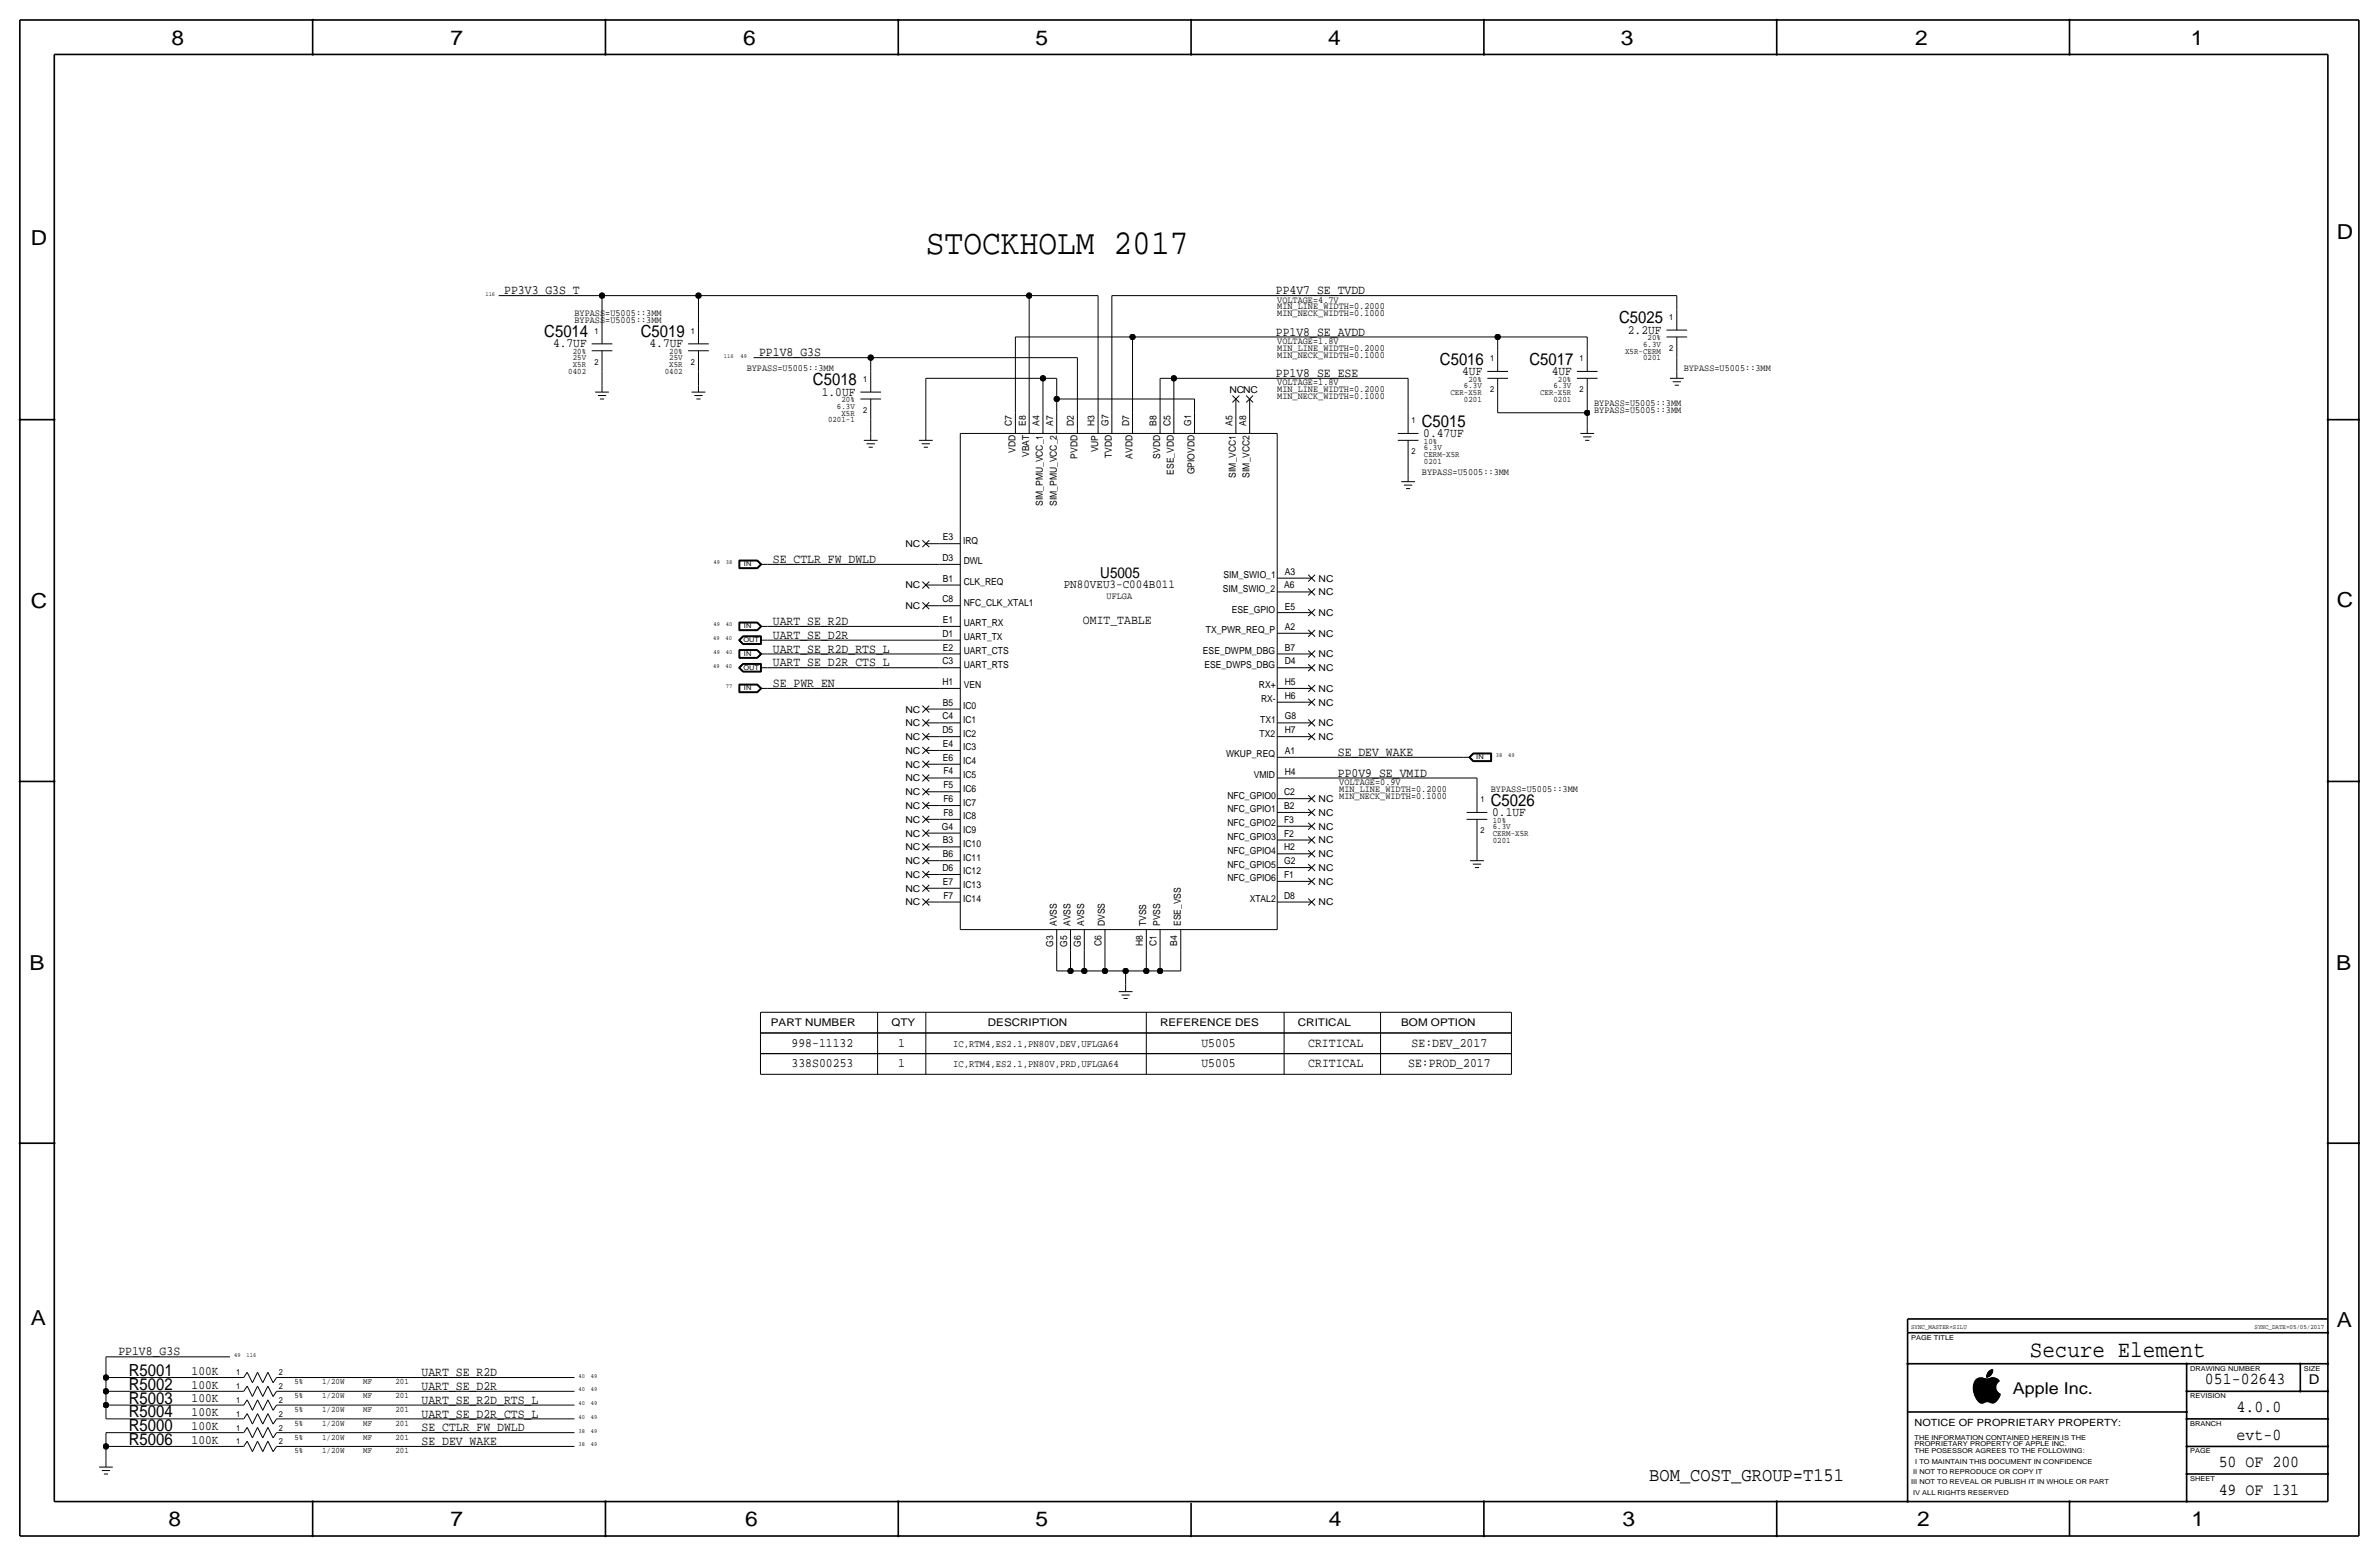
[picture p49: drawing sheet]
<svg xmlns="http://www.w3.org/2000/svg" width="877mm" height="574mm" viewBox="0 0 877 574" stroke-linecap="round" stroke-linejoin="round" font-family="sans-serif">
<defs><g id="words">
<text font-size="12.9" x="341.3" y="93.7">STOCKHOLM 2017</text>
<text font-size="8.6" x="748.4" y="500.1">Secure Element</text>
<g font-size="7.6">
<text x="63.2" y="16.5">8</text>
<text x="166.1" y="16.5">7</text>
<text x="274" y="16.5">6</text>
<text x="381.7" y="16.5">5</text>
<text x="489.7" y="16.5">4</text>
<text x="597.6" y="16.5">3</text>
<text x="706.1" y="16.5">2</text>
<text x="807.7" y="16.5">1</text>
<text x="861.5" y="88.1">D</text>
<text x="11.4" y="90.4">D</text>
<text x="11.4" y="224.3">C</text>
<text x="861.5" y="223.8">C</text>
<text x="10.8" y="357.6">B</text>
<text x="861.3" y="357.4">B</text>
<text x="11.3" y="488.4">A</text>
<text x="861.5" y="489.2">A</text>
<text x="62.2" y="562.6">8</text>
<text x="166" y="562.6">7</text>
<text x="274.8" y="562.6">6</text>
<text x="381.7" y="562.6">5</text>
<text x="489.9" y="562.6">4</text>
<text x="598.1" y="562.6">3</text>
<text x="706.8" y="562.6">2</text>
<text x="807.9" y="562.6">1</text>
</g>
<text font-size="7.1" x="608" y="545.8">BOM_COST_GROUP=T151</text>
<g font-size="6.2">
<text x="596.9" y="119.1">C5025</text>
<text x="200.7" y="124.2">C5014</text>
<text x="236.2" y="124.2">C5019</text>
<text x="530.9" y="134.4">C5016</text>
<text x="563.9" y="134.4">C5017</text>
<text x="299.7" y="142">C5018</text>
<text x="524.2" y="157.2">C5015</text>
<text x="549.6" y="296.9">C5026</text>
<text x="47.5" y="507.2">R5001</text>
<text x="47.5" y="512.3">R5002</text>
<text x="812.9" y="510.3">051-02643</text>
<text x="47.5" y="517.4">R5003</text>
<text x="824.6" y="520.4">4.0.0</text>
<text x="47.5" y="527.6">R5000</text>
<text x="47.5" y="522.5">R5004</text>
<text x="47.5" y="532.6">R5006</text>
<text x="824.6" y="530.6">evt-0</text>
<text x="818" y="540.8">50 OF 200</text>
<text x="818" y="550.9">49 OF 131</text>
</g>
<text font-size="6" x="742.1" y="513.9">Apple Inc.</text>
<text font-size="5.6" x="405.6" y="213.1">U5005</text>
<text font-size="5" x="851.2" y="510.3">D</text>
<g font-size="4.7">
<text x="185.9" y="108.5">PP3V3_G3S_T</text>
<text x="470.4" y="108.5">PP4V7_SE_TVDD</text>
<text x="470.4" y="123.7">PP1V8_SE_AVDD</text>
<text x="600.1" y="122.9">2.2UF</text>
<text x="203.9" y="128">4.7UF</text>
<text x="239.4" y="128">4.7UF</text>
<text x="279.9" y="131.3">PP1V8_G3S</text>
<text x="470.4" y="138.9">PP1V8_SE_ESE</text>
<text x="539.1" y="138.2">4UF</text>
<text x="572.1" y="138.2">4UF</text>
<text x="302.9" y="145.8">1.0UF</text>
<text x="524.7" y="161">0.47UF</text>
<text x="284.9" y="207.5">SE_CTLR_FW_DWLD</text>
<text x="284.9" y="230.4">UART_SE_R2D</text>
<text x="399.2" y="229.9">OMIT_TABLE</text>
<text x="284.9" y="235.5">UART_SE_D2R</text>
<text x="284.9" y="240.5">UART_SE_R2D_RTS_L</text>
<text x="284.9" y="245.6">UART_SE_D2R_CTS_L</text>
<text x="284.9" y="253.2">SE_PWR_EN</text>
<text x="493.2" y="278.6">SE_DEV_WAKE</text>
<text x="493.2" y="286.3">PP0V9_SE_VMID</text>
<text x="550.1" y="300.7">0.1UF</text>
<text x="291.8" y="385.8">998-11132</text>
<text x="331.2" y="385.8">1</text>
<text x="442.9" y="385.8">U5005</text>
<text x="482.3" y="385.8">CRITICAL</text>
<text x="520.4" y="385.8">SE:DEV_2017</text>
<text x="291.8" y="393.4">338S00253</text>
<text x="331.2" y="393.4">1</text>
<text x="442.9" y="393.4">U5005</text>
<text x="482.3" y="393.4">CRITICAL</text>
<text x="519.2" y="393.4">SE:PROD_2017</text>
<text x="43.6" y="499.6">PP1V8_G3S</text>
<text x="70.7" y="506.7">100K</text>
<text x="155.4" y="507.2">UART_SE_R2D</text>
<text x="70.7" y="511.8">100K</text>
<text x="155.4" y="512.3">UART_SE_D2R</text>
<text x="70.7" y="522">100K</text>
<text x="70.7" y="516.9">100K</text>
<text x="155.4" y="517.4">UART_SE_R2D_RTS_L</text>
<text x="70.7" y="527.1">100K</text>
<text x="155.4" y="527.6">SE_CTLR_FW_DWLD</text>
<text x="155.4" y="522.5">UART_SE_D2R_CTS_L</text>
<text x="70.7" y="532.1">100K</text>
<text x="155.4" y="532.6">SE_DEV_WAKE</text>
</g>
<text font-size="4.5" x="392.2" y="216.9">PN80VEU3-C004B011</text>
<g font-size="3.9">
<text x="284.2" y="378.2">PART NUMBER</text>
<text x="328.6" y="378.2">QTY</text>
<text x="364.2" y="378.2">DESCRIPTION</text>
<text x="427.7" y="378.2">REFERENCE DES</text>
<text x="478.5" y="378.2">CRITICAL</text>
<text x="516.6" y="378.2">BOM OPTION</text>
</g>
<g font-size="3.7">
<text x="351.4" y="385.8">IC,RTM4,ES2.1,PN80V,DEV,UFLGA64</text>
<text x="351.4" y="393.4">IC,RTM4,ES2.1,PN80V,PRD,UFLGA64</text>
<text x="705.8" y="525.5">NOTICE OF PROPRIETARY PROPERTY:</text>
</g>
<g font-size="3.5">
<text x="470.9" y="111.5">VOLTAGE=4.7V</text>
<text x="211.8" y="116.6">BYPASS=U5005::3MM</text>
<text x="211.8" y="119.1">BYPASS=U5005::3MM</text>
<text x="470.9" y="114">MIN_LINE_WIDTH=0.2000</text>
<text x="470.9" y="116.6">MIN_NECK_WIDTH=0.1000</text>
<text x="470.9" y="126.7">VOLTAGE=1.8V</text>
<text x="470.9" y="129.3">MIN_LINE_WIDTH=0.2000</text>
<text x="470.9" y="131.8">MIN_NECK_WIDTH=0.1000</text>
<text x="275.3" y="136.9">BYPASS=U5005::3MM</text>
<text x="620.7" y="136.9">BYPASS=U5005::3MM</text>
<text x="470.9" y="142">VOLTAGE=1.8V</text>
<text x="453.2" y="145">NCNC</text>
<text x="470.9" y="144.5">MIN_LINE_WIDTH=0.2000</text>
<text x="470.9" y="147.1">MIN_NECK_WIDTH=0.1000</text>
<text x="587.7" y="149.6">BYPASS=U5005::3MM</text>
<text x="587.7" y="152.1">BYPASS=U5005::3MM</text>
<text x="373.1" y="157" transform="rotate(-90 373.1 157)">C7</text>
<text x="378.2" y="157" transform="rotate(-90 378.2 157)">E8</text>
<text x="383.2" y="157" transform="rotate(-90 383.2 157)">A4</text>
<text x="388.3" y="157" transform="rotate(-90 388.3 157)">A7</text>
<text x="395.9" y="157" transform="rotate(-90 395.9 157)">D2</text>
<text x="403.6" y="157" transform="rotate(-90 403.6 157)">H3</text>
<text x="408.6" y="157" transform="rotate(-90 408.6 157)">G7</text>
<text x="416.3" y="157" transform="rotate(-90 416.3 157)">D7</text>
<text x="426.4" y="157" transform="rotate(-90 426.4 157)">B8</text>
<text x="431.5" y="157" transform="rotate(-90 431.5 157)">C5</text>
<text x="439.1" y="157" transform="rotate(-90 439.1 157)">G1</text>
<text x="454.4" y="157" transform="rotate(-90 454.4 157)">A5</text>
<text x="459.4" y="157" transform="rotate(-90 459.4 157)">A8</text>
<text x="374.3" y="166.9" transform="rotate(-90 374.3 166.9)">VDD</text>
<text x="404.8" y="166.8" transform="rotate(-90 404.8 166.8)">VUP</text>
<text x="379.4" y="168.5" transform="rotate(-90 379.4 168.5)">VBAT</text>
<text x="397.2" y="169" transform="rotate(-90 397.2 169)">PVDD</text>
<text x="409.9" y="168.9" transform="rotate(-90 409.9 168.9)">TVDD</text>
<text x="417.5" y="169" transform="rotate(-90 417.5 169)">AVDD</text>
<text x="427.7" y="169" transform="rotate(-90 427.7 169)">SVDD</text>
<text x="432.8" y="175" transform="rotate(-90 432.8 175)">ESE_VDD</text>
<text x="440.4" y="174.8" transform="rotate(-90 440.4 174.8)">GPIOVDD</text>
<text x="455.6" y="176" transform="rotate(-90 455.6 176)">SIM_VCC1</text>
<text x="460.7" y="176" transform="rotate(-90 460.7 176)">SIM_VCC2</text>
<text x="524.2" y="175">BYPASS=U5005::3MM</text>
<text x="384.5" y="186.5" transform="rotate(-90 384.5 186.5)">SIM_PMU_VCC_1</text>
<text x="389.6" y="186.5" transform="rotate(-90 389.6 186.5)">SIM_PMU_VCC_2</text>
<text x="333.8" y="201.7">NC</text>
<text x="347.6" y="199.1">E3</text>
<text x="355" y="200.4">IRQ</text>
<text x="347.5" y="206.8">D3</text>
<text x="355.3" y="208">DWL</text>
<text x="347.6" y="214.4">B1</text>
<text x="355.3" y="215.6">CLK_REQ</text>
<text x="451.1" y="213.1">SIM_SWIO_1</text>
<text x="473.7" y="211.8">A3</text>
<text x="486.1" y="214.4">NC</text>
<text x="333.8" y="216.9">NC</text>
<text x="347.5" y="222">C8</text>
<text x="408" y="220.7">UFLGA</text>
<text x="450.8" y="218.2">SIM_SWIO_2</text>
<text x="473.4" y="216.9">A6</text>
<text x="486.1" y="219.5">NC</text>
<text x="333.8" y="224.5">NC</text>
<text x="355.3" y="223.3">NFC_CLK_XTAL1</text>
<text x="454.2" y="225.8">ESE_GPIO</text>
<text x="473.7" y="224.8">E5</text>
<text x="486.1" y="227.1">NC</text>
<text x="347.6" y="229.6">E1</text>
<text x="355.3" y="230.9">UART_RX</text>
<text x="444.5" y="233.4">TX_PWR_REQ_P</text>
<text x="473.7" y="232.2">A2</text>
<text x="347.5" y="234.7">D1</text>
<text x="347.6" y="239.8">E2</text>
<text x="355.3" y="236">UART_TX</text>
<text x="473.7" y="239.8">B7</text>
<text x="486.1" y="234.7">NC</text>
<text x="347.5" y="244.9">C3</text>
<text x="355.3" y="241">UART_CTS</text>
<text x="443.5" y="241">ESE_DWPM_DBG</text>
<text x="473.7" y="244.9">D4</text>
<text x="486.1" y="242.3">NC</text>
<text x="355.3" y="246.1">UART_RTS</text>
<text x="444" y="246.1">ESE_DWPS_DBG</text>
<text x="486.1" y="247.4">NC</text>
<text x="347.5" y="252.5">H1</text>
<text x="355.3" y="253.7">VEN</text>
<text x="464.1" y="253.7">RX+</text>
<text x="473.7" y="252.5">H5</text>
<text x="473.7" y="257.6">H6</text>
<text x="486.1" y="255">NC</text>
<text x="333.8" y="262.6">NC</text>
<text x="347.6" y="260.1">B5</text>
<text x="355" y="261.4">IC0</text>
<text x="464.9" y="258.8">RX-</text>
<text x="486.1" y="260.1">NC</text>
<text x="333.8" y="267.7">NC</text>
<text x="347.5" y="265.1">C4</text>
<text x="355" y="266.4">IC1</text>
<text x="464.6" y="266.4">TX1</text>
<text x="473.7" y="265.2">G8</text>
<text x="486.1" y="267.7">NC</text>
<text x="333.8" y="272.8">NC</text>
<text x="347.5" y="270.2">D5</text>
<text x="347.6" y="275.3">E4</text>
<text x="355" y="271.5">IC2</text>
<text x="464.3" y="271.5">TX2</text>
<text x="473.7" y="270.3">H7</text>
<text x="486.1" y="272.8">NC</text>
<text x="333.8" y="277.9">NC</text>
<text x="347.6" y="280.4">E6</text>
<text x="355" y="281.7">IC4</text>
<text x="355" y="276.6">IC3</text>
<text x="452.1" y="279.1">WKUP_REQ</text>
<text x="473.7" y="277.9">A1</text>
<text x="333.8" y="283">NC</text>
<text x="347.8" y="285.5">F4</text>
<text x="355" y="286.8">IC5</text>
<text x="462.2" y="286.8">VMID</text>
<text x="473.7" y="285.5">H4</text>
<text x="333.8" y="293.1">NC</text>
<text x="333.8" y="288">NC</text>
<text x="347.8" y="290.6">F5</text>
<text x="355" y="291.8">IC6</text>
<text x="473.4" y="293.1">C2</text>
<text x="493.7" y="291.8">MIN_LINE_WIDTH=0.2000</text>
<text x="493.7" y="289.3">VOLTAGE=0.9V</text>
<text x="549.6" y="291.8">BYPASS=U5005::3MM</text>
<text x="333.8" y="298.2">NC</text>
<text x="347.8" y="295.6">F6</text>
<text x="355" y="296.9">IC7</text>
<text x="452.5" y="299.5">NFC_GPIO1</text>
<text x="452.5" y="294.4">NFC_GPIO0</text>
<text x="473.4" y="298.2">B2</text>
<text x="486.1" y="295.7">NC</text>
<text x="493.7" y="294.4">MIN_NECK_WIDTH=0.1000</text>
<text x="333.8" y="303.3">NC</text>
<text x="347.3" y="305.8">G4</text>
<text x="347.8" y="300.7">F8</text>
<text x="355" y="302">IC8</text>
<text x="452.5" y="304.5">NFC_GPIO2</text>
<text x="473.4" y="303.3">F3</text>
<text x="486.1" y="305.8">NC</text>
<text x="486.1" y="300.7">NC</text>
<text x="333.8" y="308.4">NC</text>
<text x="347.6" y="310.9">B3</text>
<text x="355" y="307.1">IC9</text>
<text x="452.5" y="309.6">NFC_GPIO3</text>
<text x="473.4" y="308.4">F2</text>
<text x="486.1" y="310.9">NC</text>
<text x="333.8" y="313.4">NC</text>
<text x="347.6" y="316">B6</text>
<text x="355" y="312.2">IC10</text>
<text x="355" y="317.2">IC11</text>
<text x="452.5" y="314.7">NFC_GPIO4</text>
<text x="473.4" y="313.4">H2</text>
<text x="486.1" y="316">NC</text>
<text x="333.8" y="323.6">NC</text>
<text x="333.8" y="318.5">NC</text>
<text x="347.5" y="321">D6</text>
<text x="355" y="322.3">IC12</text>
<text x="452.5" y="319.8">NFC_GPIO5</text>
<text x="473.4" y="323.6">F1</text>
<text x="473.4" y="318.5">G2</text>
<text x="486.1" y="321.1">NC</text>
<text x="333.8" y="328.7">NC</text>
<text x="347.6" y="326.1">E7</text>
<text x="355" y="327.4">IC13</text>
<text x="452.5" y="324.9">NFC_GPIO6</text>
<text x="486.1" y="326.1">NC</text>
<text x="333.8" y="333.8">NC</text>
<text x="347.8" y="331.2">F7</text>
<text x="355" y="332.5">IC14</text>
<text x="460.7" y="332.5">XTAL2</text>
<text x="473.4" y="331.2">D8</text>
<text x="486.1" y="333.8">NC</text>
<text x="389.6" y="341.4" transform="rotate(-90 389.6 341.4)">AVSS</text>
<text x="394.7" y="341.4" transform="rotate(-90 394.7 341.4)">AVSS</text>
<text x="399.7" y="341.4" transform="rotate(-90 399.7 341.4)">AVSS</text>
<text x="407.4" y="341.4" transform="rotate(-90 407.4 341.4)">DVSS</text>
<text x="422.6" y="341.4" transform="rotate(-90 422.6 341.4)">TVSS</text>
<text x="427.7" y="341.4" transform="rotate(-90 427.7 341.4)">PVSS</text>
<text x="435.3" y="341.4" transform="rotate(-90 435.3 341.4)">ESE_VSS</text>
<text x="388.3" y="348.9" transform="rotate(-90 388.3 348.9)">G3</text>
<text x="393.4" y="348.9" transform="rotate(-90 393.4 348.9)">G5</text>
<text x="398.5" y="348.9" transform="rotate(-90 398.5 348.9)">G6</text>
<text x="406.1" y="348.7" transform="rotate(-90 406.1 348.7)">C6</text>
<text x="421.3" y="348.7" transform="rotate(-90 421.3 348.7)">H8</text>
<text x="426.4" y="348.7" transform="rotate(-90 426.4 348.7)">C1</text>
<text x="434" y="348.5" transform="rotate(-90 434 348.5)">B4</text>
</g>
<g font-size="3.1">
<text x="615.4" y="117.9">1</text>
<text x="219.1" y="122.9">1</text>
<text x="254.7" y="122.9">1</text>
<text x="607.4" y="125.5">20%</text>
<text x="211.2" y="130.6">20%</text>
<text x="246.7" y="130.6">20%</text>
<text x="599.1" y="130.3">X5R-CERM</text>
<text x="605.7" y="127.8">6.3V</text>
<text x="615.4" y="129.3">2</text>
<text x="209.5" y="137.9">0402</text>
<text x="211.2" y="135.4">X5R</text>
<text x="211.2" y="132.8">25V</text>
<text x="219.1" y="134.4">2</text>
<text x="245.1" y="137.9">0402</text>
<text x="246.7" y="135.4">X5R</text>
<text x="246.7" y="132.8">25V</text>
<text x="254.7" y="134.4">2</text>
<text x="549.3" y="133.1">1</text>
<text x="582.4" y="133.1">1</text>
<text x="605.7" y="132.8">0201</text>
<text x="318.2" y="140.7">1</text>
<text x="539.7" y="143">6.3V</text>
<text x="541.4" y="140.7">20%</text>
<text x="572.7" y="143">6.3V</text>
<text x="574.4" y="140.7">20%</text>
<text x="310.2" y="148.3">20%</text>
<text x="534.8" y="145.5">CER-X5R</text>
<text x="539.7" y="148.1">0201</text>
<text x="549.3" y="144.5">2</text>
<text x="567.8" y="145.5">CER-X5R</text>
<text x="572.7" y="148.1">0201</text>
<text x="582.4" y="144.5">2</text>
<text x="305.3" y="155.7">0201-1</text>
<text x="308.6" y="150.6">6.3V</text>
<text x="310.2" y="153.2">X5R</text>
<text x="318.2" y="152.1">2</text>
<text x="520.4" y="156">1</text>
<text x="520.4" y="167.4">2</text>
<text x="525" y="165.9">6.3V</text>
<text x="525" y="163.6">10%</text>
<text x="525" y="168.4">CERM-X5R</text>
<text x="525" y="170.9">0201</text>
<text x="545.8" y="295.7">1</text>
<text x="550.4" y="303.3">10%</text>
<text x="550.4" y="305.6">6.3V</text>
<text x="545.8" y="307.1">2</text>
<text x="550.4" y="310.6">0201</text>
<text x="550.4" y="308.1">CERM-X5R</text>
<text x="87.1" y="507">1</text>
<text x="102.8" y="507">2</text>
<text x="87.1" y="512.1">1</text>
<text x="102.8" y="512.1">2</text>
<text x="108.5" y="515.4">5%</text>
<text x="108.5" y="510.3">5%</text>
<text x="118.8" y="515.4">1/20W</text>
<text x="118.8" y="510.3">1/20W</text>
<text x="133.9" y="515.4">MF</text>
<text x="133.9" y="510.3">MF</text>
<text x="145.8" y="515.4">201</text>
<text x="145.8" y="510.3">201</text>
<text x="87.1" y="517.1">1</text>
<text x="102.8" y="517.1">2</text>
<text x="108.5" y="520.4">5%</text>
<text x="118.8" y="520.4">1/20W</text>
<text x="133.9" y="520.4">MF</text>
<text x="145.8" y="520.4">201</text>
<text x="87.1" y="527.3">1</text>
<text x="87.1" y="522.2">1</text>
<text x="102.8" y="527.3">2</text>
<text x="102.8" y="522.2">2</text>
<text x="108.5" y="525.5">5%</text>
<text x="118.8" y="525.5">1/20W</text>
<text x="133.9" y="525.5">MF</text>
<text x="145.8" y="525.5">201</text>
<text x="87.1" y="532.4">1</text>
<text x="102.8" y="532.4">2</text>
<text x="108.5" y="530.6">5%</text>
<text x="118.8" y="530.6">1/20W</text>
<text x="133.9" y="530.6">MF</text>
<text x="145.8" y="530.6">201</text>
<text x="108.5" y="535.7">5%</text>
<text x="118.8" y="535.7">1/20W</text>
<text x="133.9" y="535.7">MF</text>
<text x="145.8" y="535.7">201</text>
</g>
<g font-size="2.5">
<text x="274.3" y="208.8">IN</text>
<text x="274.3" y="231.6">IN</text>
<text x="274.1" y="236.7">OUT</text>
<text x="274.3" y="241.8">IN</text>
<text x="274.1" y="246.9">OUT</text>
<text x="274.3" y="254.5">IN</text>
<text x="544.3" y="279.9">IN</text>
<text x="704.5" y="493.8">PAGE TITLE</text>
<text x="807.4" y="505.2">DRAWING NUMBER</text>
<text x="849.3" y="505.2">SIZE</text>
<text x="807.4" y="515.4">REVISION</text>
<text x="807.4" y="525.5">BRANCH</text>
<text x="705.8" y="533.1">PROPRIETARY PROPERTY OF APPLE INC.</text>
<text x="705.8" y="530.6">THE INFORMATION CONTAINED HEREIN IS THE</text>
<text x="705.8" y="535.7">THE POSESSOR AGREES TO THE FOLLOWING:</text>
<text x="706.1" y="539.5">I TO MAINTAIN THIS DOCUMENT IN CONFIDENCE</text>
<text x="807.4" y="535.7">PAGE</text>
<text x="705.3" y="543.3">II NOT TO REPRODUCE OR COPY IT</text>
<text x="807.4" y="545.8">SHEET</text>
<text x="704.5" y="547.1">III NOT TO REVEAL OR PUBLISH IT IN WHOLE OR PART</text>
<text x="705.3" y="550.9">IV ALL RIGHTS RESERVED</text>
</g>
<g font-size="2.4">
<text x="704.5" y="490">SYNC_MASTER=SILU</text>
<text x="831.2" y="490">SYNC_DATE=05/05/2017</text>
</g>
<g font-size="2.3">
<text x="179" y="109">116</text>
<text x="266.9" y="131.8">116</text>
<text x="273" y="131.8">49</text>
<text x="263" y="208">49</text>
<text x="267.6" y="208">38</text>
<text x="263" y="230.9">49</text>
<text x="267.6" y="230.9">40</text>
<text x="262.9" y="236">49</text>
<text x="267.5" y="236">40</text>
<text x="263" y="241">49</text>
<text x="267.6" y="241">40</text>
<text x="262.9" y="246.1">49</text>
<text x="267.5" y="246.1">40</text>
<text x="267.6" y="253.7">77</text>
<text x="551.4" y="279.1">38</text>
<text x="556" y="279.1">49</text>
<text x="86.3" y="500.1">49</text>
<text x="90.9" y="500.1">116</text>
<text x="213.3" y="507.7">40</text>
<text x="217.9" y="507.7">49</text>
<text x="213.3" y="512.8">40</text>
<text x="217.9" y="512.8">49</text>
<text x="213.3" y="517.9">40</text>
<text x="217.9" y="517.9">49</text>
<text x="213.3" y="523">40</text>
<text x="217.9" y="523">49</text>
<text x="213.3" y="533.1">38</text>
<text x="213.3" y="528.1">38</text>
<text x="217.9" y="533.1">49</text>
<text x="217.9" y="528.1">49</text>
</g>
</g></defs>
<g fill="none" stroke="#000" stroke-width=".37">
<path d="M183.8 109h38.1zM221.9 109h35.6zM221.9 109v10.1zM221.9 119.1v7.6zM257.5 109h121.9zM257.5 109v10.1zM257.5 119.1v7.6zM379.4 109h25.4zM379.4 109v43.1zM404.8 109v43.1zM409.9 109h208.3zM409.9 109v43.1z"/>
<path d="M618.2 109v5zM618.2 114v7.7zM218.1 126.7h7.7zM218.1 129.3h7.7zM221.9 136.9v5.1zM221.9 129.3v7.6zM253.7 129.3h7.6zM253.7 126.7h7.6zM257.5 136.9v5.1zM257.5 129.3v7.6zM277.8 131.8h43.2zM321 131.8h76.2z"/>
<path d="M321 131.8v5.1zM321 136.9v7.6zM341.3 139.4v20.4zM341.3 139.4h43.2zM374.3 124.2v27.9zM374.3 124.2h43.2zM384.5 139.4h5.1zM384.5 139.4v12.7zM389.6 139.4v7.7zM397.2 131.8v20.3zM417.5 124.2h134.6zM417.5 124.2v27.9z"/>
<path d="M427.7 139.4h5.1zM427.7 139.4v12.7zM432.8 139.4v12.7zM432.8 139.4h86.3zM519.1 139.4v12.7zM548.3 136.9h7.7zM548.3 139.4h7.7zM552.1 124.2h33.1zM552.1 124.2v5.1zM552.1 129.3v7.6zM552.1 139.4v7.7zM581.4 136.9h7.6z"/>
<path d="M581.4 139.4h7.6zM585.2 124.2v5.1zM585.2 129.3v7.6zM585.2 139.4v7.7zM614.4 121.7h7.6zM614.4 124.2h7.6zM615.6 139.4h5.1zM618.2 131.8v5.1zM618.2 124.2v7.6zM618.2 136.9v2.5zM219.4 144.5h5.1zM220.4 145.8h3.1z"/>
<path d="M221.2 147.1h1.5zM221.9 142v2.5zM255 144.5h5zM256 145.8h3zM256.7 147.1h1.6zM257.5 142v2.5zM317.2 147.1h7.6zM317.2 144.5h7.6zM321 154.7v5.1zM321 159.8v2.5zM321 147.1v7.6zM341.3 159.8v2.5z"/>
<path d="M354 159.8h116.9zM354 159.8v182.8zM374.3 152.1v7.7zM379.4 152.1v7.7zM384.5 152.1v7.7zM389.6 147.1h50.8zM389.6 147.1v5zM389.6 152.1v7.7zM397.2 152.1v7.7zM404.8 152.1v7.7zM409.9 152.1v7.7zM417.5 152.1v7.7z"/>
<path d="M427.7 152.1v7.7zM432.8 152.1v7.7zM440.4 147.1v5zM440.4 152.1v7.7zM454.4 148.3l2.5-2.5zM454.4 145.8l2.5 2.5zM455.6 147.1v5zM455.6 152.1v7.7zM459.4 148.3l2.6-2.5zM459.4 145.8l2.6 2.5zM460.7 147.1v5zM460.7 152.1v7.7z"/>
<path d="M470.9 159.8v182.8zM515.3 159.8h7.6zM519.1 152.1v7.7zM552.1 152.1h33.1zM552.1 147.1v5zM582.6 159.8h5.1zM585.2 152.1v5.1zM585.2 147.1v5zM585.2 157.2v2.6zM616.7 140.7h3zM617.4 142h1.5zM318.5 162.3h5z"/>
<path d="M319.5 163.6h3zM320.2 164.8h1.6zM338.8 162.3h5.1zM339.8 163.6h3zM340.6 164.8h1.5zM515.3 162.3h7.6zM516.6 177.5h5.1zM517.6 178.8h3zM519.1 169.9v5.1zM519.1 175v2.5zM519.1 162.3v7.6zM583.6 161h3.1z"/>
<path d="M584.4 162.3h1.5zM340.1 199.1l2.5 2.6zM518.4 180.1h1.5zM272.4 206.5v3.1zM272.4 209.6h6.8zM272.4 206.5h6.8zM272.5 206.6v2.9zM272.5 209.5h6.7zM272.5 206.6h6.7zM272.6 206.7v2.7zM272.6 209.4h6.5zM272.6 206.7h6.5z"/>
<path d="M272.7 206.8h6.4zM272.7 206.8v2.5zM272.7 209.3h6.4zM279.1 206.8l1.3 1.2zM279.1 209.4l1.4-1.4zM279.1 206.7l1.4 1.3zM279.2 206.6l1.5 1.4zM279.2 209.5l1.5-1.5zM279.2 206.5l1.6 1.5zM279.2 209.6l1.6-1.6zM280.4 208h2.5zM280.4 208l-1.3 1.3z"/>
<path d="M282.9 208h63.5zM340.1 216.9l2.5-2.5zM340.1 214.4l2.5 2.5zM340.1 201.7l2.5-2.6zM341.3 200.4h5.1zM341.3 215.6h5.1zM346.4 215.6h7.6zM346.4 208h7.6zM346.4 200.4h7.6zM470.9 213.1h7.6zM470.9 218.2h7.6zM478.5 213.1h5.1z"/>
<path d="M478.5 218.2h5.1zM482.3 219.5l2.5-2.6zM482.3 216.9l2.5 2.6zM482.3 214.4l2.5-2.6zM482.3 211.8l2.5 2.6zM272.3 236l1.6 1.5zM272.3 236l1.6-1.6zM272.4 239.5v3.1zM272.4 236l1.5-1.5zM272.4 229.3v3.2zM272.4 232.5h6.8zM272.4 239.5h6.8z"/>
<path d="M272.4 229.3h6.8zM272.4 236l1.5 1.4zM272.5 239.6v2.9zM272.5 229.4v3zM272.5 232.4h6.7zM272.5 239.6h6.7zM272.5 229.4h6.7zM272.6 236l1.4-1.4zM272.6 236l1.4 1.3zM272.6 239.7v2.7zM272.6 229.5v2.8zM272.6 232.3h6.5z"/>
<path d="M272.6 239.7h6.5zM272.6 229.5h6.5zM272.7 239.8h6.4zM272.7 239.8v2.5zM272.7 236l1.3-1.3zM272.7 229.6h6.4zM272.7 229.6v2.6zM272.7 232.2h6.4zM272.7 236l1.3 1.2zM273.9 237.5h6.8zM273.9 234.4h6.8zM273.9 234.5h6.7z"/>
<path d="M273.9 237.4h6.7zM274 234.6h6.5zM274 237.3h6.5zM274 234.7h6.4zM274 237.2h6.4zM279.1 232.2l1.3-1.3zM279.1 239.8l1.3 1.2zM279.1 229.6l1.3 1.3zM279.1 232.3l1.4-1.4zM279.1 239.7l1.4 1.3zM279.1 229.5l1.4 1.4zM279.2 239.6l1.5 1.4z"/>
<path d="M279.2 229.4l1.5 1.5zM279.2 232.4l1.5-1.5zM279.2 239.5l1.6 1.5zM279.2 229.3l1.6 1.6zM279.2 232.5l1.6-1.6zM280.4 236h2.5zM280.4 230.9h2.5zM280.4 234.7v2.5zM280.5 234.6v2.7zM280.6 234.5v2.9zM280.7 234.4v3.1zM282.9 236h63.5z"/>
<path d="M282.9 230.9h63.5zM340.1 224.5l2.5-2.5zM340.1 222l2.5 2.5zM341.3 223.3h5.1zM346.4 223.3h7.6zM346.4 230.9h7.6zM346.4 236h7.6zM470.9 225.8h7.6zM470.9 233.4h7.6zM478.5 225.8h5.1zM478.5 233.4h5.1zM482.3 239.8l2.5 2.5z"/>
<path d="M482.3 234.7l2.5-2.5zM482.3 232.2l2.5 2.5zM482.3 227.1l2.5-2.6zM482.3 224.5l2.5 2.6zM272.3 246.1l1.6 1.6zM272.3 246.1l1.6-1.5zM272.4 252.2v3.1zM272.4 255.3h6.8zM272.4 246.1l1.5-1.4zM272.4 242.6h6.8zM272.4 252.2h6.8zM272.4 246.1l1.5 1.5z"/>
<path d="M272.5 252.3v2.9zM272.5 255.2h6.7zM272.5 242.5h6.7zM272.5 252.3h6.7zM272.6 246.1l1.4-1.3zM272.6 246.1l1.4 1.4zM272.6 252.4v2.7zM272.6 255.1h6.5zM272.6 242.4h6.5zM272.6 252.4h6.5zM272.7 252.5h6.4zM272.7 252.5v2.5z"/>
<path d="M272.7 255h6.4zM272.7 242.3h6.4zM272.7 246.1l1.3 1.3zM273.9 247.7h6.8zM273.9 244.6h6.8zM273.9 244.7h6.7zM273.9 247.6h6.7zM274 244.8h6.5zM274 247.5h6.5zM274 244.9l-1.3 1.2zM274 244.9h6.4zM274 247.4h6.4z"/>
<path d="M279.1 255l1.3-1.3zM279.1 252.5l1.3 1.2zM279.1 255.1l1.4-1.4zM279.1 242.4l1.4-1.4zM279.1 252.4l1.4 1.3zM279.2 252.3l1.5 1.4zM279.2 255.2l1.5-1.5zM279.2 242.5l1.5-1.5zM279.2 252.2l1.6 1.5zM279.2 255.3l1.6-1.6zM279.2 242.6l1.6-1.6zM280.4 253.7h2.5z"/>
<path d="M280.4 246.1h2.5zM280.4 241h2.5zM280.4 241l-1.3 1.3zM280.4 244.9v2.5zM280.5 244.8v2.7zM280.6 244.7v2.9zM280.7 244.6v3.1zM282.9 246.1h63.5zM282.9 241h63.5zM282.9 253.7h63.5zM346.4 241h7.6zM346.4 246.1h7.6z"/>
<path d="M346.4 253.7h7.6zM470.9 246.1h7.6zM470.9 241h7.6zM470.9 253.7h7.6zM470.9 258.8h7.6zM478.5 241h5.1zM478.5 246.1h5.1zM478.5 253.7h5.1zM478.5 258.8h5.1zM482.3 257.6l2.5 2.5zM482.3 255l2.5-2.5zM482.3 252.5l2.5 2.5z"/>
<path d="M482.3 247.4l2.5-2.5zM482.3 244.9l2.5 2.5zM482.3 242.3l2.5-2.5zM340.1 277.9l2.5-2.6zM340.1 275.3l2.5 2.6zM340.1 272.8l2.5-2.5zM340.1 270.3l2.5 2.5zM340.1 267.7l2.5-2.5zM340.1 265.2l2.5 2.5zM340.1 262.6l2.5-2.5zM340.1 260.1l2.5 2.5zM341.3 261.4h5.1z"/>
<path d="M341.3 266.4h5.1zM341.3 271.5h5.1zM341.3 276.6h5.1zM346.4 261.4h7.6zM346.4 271.5h7.6zM346.4 276.6h7.6zM346.4 266.4h7.6zM470.9 279.1h7.6zM470.9 266.4h7.6zM470.9 271.5h7.6zM478.5 279.1h60.9zM478.5 266.4h5.1z"/>
<path d="M478.5 271.5h5.1zM482.3 272.8l2.5-2.5zM482.3 270.3l2.5 2.5zM482.3 267.7l2.5-2.5zM482.3 265.2l2.5 2.5zM482.3 260.1l2.5-2.5zM539.4 279.1h2.6zM541.5 279.1l1.6 1.6zM541.5 279.1l1.6-1.5zM541.7 279.1l1.5 1.5zM541.7 279.1l1.5-1.4zM541.8 279.1l1.4 1.4z"/>
<path d="M542 279.1l1.3 1.3zM542 279.1l1.3-1.2zM543.1 277.6h6.8zM543.2 277.7h6.6zM543.2 277.8h6.5zM543.2 277.8l-1.4 1.3zM543.3 277.9h6.3zM549.6 277.9v2.5zM549.7 277.8v2.7zM549.8 277.7v2.9zM549.9 277.6v3.1zM340.1 298.2l2.5-2.5z"/>
<path d="M340.1 295.7l2.5 2.5zM340.1 293.1l2.5-2.5zM340.1 290.6l2.5 2.5zM340.1 288l2.5-2.5zM340.1 285.5l2.5 2.5zM340.1 283l2.5-2.6zM340.1 280.4l2.5 2.6zM341.3 281.7h5.1zM341.3 286.8h5.1zM341.3 291.8h5.1zM341.3 296.9h5.1zM346.4 296.9h7.6z"/>
<path d="M346.4 291.8h7.6zM346.4 281.7h7.6zM346.4 286.8h7.6zM470.9 286.8h7.6zM470.9 294.4h7.6zM470.9 299.5h7.6zM478.5 294.4h5.1zM478.5 299.5h5.1zM478.5 286.8h66zM482.3 298.2l2.5 2.5zM482.3 295.7l2.5-2.6zM482.3 293.1l2.5 2.6z"/>
<path d="M540.7 299.5h7.6zM543.1 280.7h6.8zM543.2 280.6h6.6zM543.2 280.5h6.5zM543.3 280.4h6.3zM544.5 286.8v5zM544.5 291.8v7.7zM340.1 313.4l2.5-2.5zM340.1 310.9l2.5 2.5zM340.1 308.4l2.5-2.6zM340.1 305.8l2.5 2.6zM340.1 303.3l2.5-2.6z"/>
<path d="M340.1 300.7l2.5 2.6zM340.1 318.5l2.5-2.5zM340.1 316l2.5 2.5zM341.3 317.2h5.1zM341.3 302h5.1zM341.3 307.1h5.1zM341.3 312.2h5.1zM346.4 317.2h7.6zM346.4 312.2h7.6zM346.4 307.1h7.6zM346.4 302h7.6zM470.9 319.8h7.6z"/>
<path d="M470.9 304.5h7.6zM470.9 309.6h7.6zM470.9 314.7h7.6zM478.5 304.5h5.1zM478.5 309.6h5.1zM478.5 314.7h5.1zM478.5 319.8h5.1zM482.3 318.5l2.5 2.6zM482.3 316l2.5-2.6zM482.3 313.4l2.5 2.6zM482.3 310.9l2.5-2.5zM482.3 308.4l2.5 2.5z"/>
<path d="M482.3 305.8l2.5-2.5zM482.3 303.3l2.5 2.5zM482.3 300.7l2.5-2.5zM540.7 302h7.6zM542 317.2h5.1zM543 318.5h3zM543.8 319.8h1.5zM544.5 309.6v5.1zM544.5 314.7v2.5zM544.5 302v7.6zM340.1 333.8l2.5-2.6zM340.1 331.2l2.5 2.6z"/>
<path d="M340.1 323.6l2.5-2.5zM340.1 321.1l2.5 2.5zM340.1 328.7l2.5-2.6zM340.1 326.1l2.5 2.6zM341.3 327.4h5.1zM341.3 322.3h5.1zM341.3 332.5h5.1zM346.4 322.3h7.6zM346.4 327.4h7.6zM346.4 332.5h7.6zM470.9 332.5h7.6zM470.9 324.9h7.6z"/>
<path d="M478.5 324.9h5.1zM478.5 332.5h5.1zM482.3 333.8l2.5-2.6zM482.3 331.2l2.5 2.6zM482.3 326.1l2.5-2.5zM482.3 323.6l2.5 2.5zM482.3 321.1l2.5-2.6zM354 342.6h116.9zM389.6 357.9h5.1zM389.6 350.3v7.6zM389.6 342.6v7.7zM394.7 357.9h5z"/>
<path d="M394.7 350.3v7.6zM394.7 342.6v7.7zM399.7 357.9h7.7zM399.7 350.3v7.6zM399.7 342.6v7.7zM407.4 357.9h7.6zM407.4 350.3v7.6zM407.4 342.6v7.7zM415 357.9h7.6zM415 357.9v5.1zM422.6 357.9h5.1zM422.6 350.3v7.6z"/>
<path d="M422.6 342.6v7.7zM427.7 357.9h7.6zM427.7 350.3v7.6zM427.7 342.6v7.7zM435.3 350.3v7.6zM435.3 342.6v7.7zM280.4 373.1v7.6zM280.4 373.1h276.8zM323.5 373.1v7.6zM341.3 373.1v7.6zM412.4 365.5h5.1zM413.5 366.8h3z"/>
<path d="M414.2 368h1.5zM415 363v2.5zM422.6 373.1v7.6zM473.4 373.1v7.6zM509 373.1v7.6zM557.2 373.1v7.6zM280.4 388.4v7.6zM280.4 396h276.8zM280.4 388.4h276.8zM280.4 380.7h276.8zM280.4 380.7v7.7zM323.5 388.4v7.6z"/>
<path d="M323.5 380.7v7.7zM341.3 388.4v7.6zM341.3 380.7v7.7zM422.6 388.4v7.6zM422.6 380.7v7.7zM473.4 388.4v7.6zM473.4 380.7v7.7zM509 388.4v7.6zM509 380.7v7.7zM557.2 388.4v7.6zM557.2 380.7v7.7zM39.1 517.9h45.7z"/>
<path d="M39.1 500.1h45.7zM39.1 500.1v7.6zM39.1 507.7h45.7zM39.1 507.7v5.1zM39.1 512.8h45.7zM39.1 512.8v5.1zM39.1 517.9v5.1zM84.8 507.7h5.1zM84.8 517.9h5.1zM84.8 512.8h5.1zM91.1 505.8l-1.2 1.9zM91.1 516l-1.2 1.9z"/>
<path d="M91.1 510.9l-1.2 1.9zM91.1 505.8l2 3.9zM91.1 516l2 3.8zM91.1 510.9l2 3.9zM94.9 505.8l2 3.9zM94.9 516l2 3.8zM94.9 510.9l2 3.9zM94.9 505.8l-1.8 3.9zM94.9 516l-1.8 3.8zM94.9 510.9l-1.8 3.9zM98.8 505.8l-1.9 3.9zM98.8 516l-1.9 3.8z"/>
<path d="M98.8 510.9l-1.9 3.9zM98.8 505.8l1.9 3.9zM98.8 516l1.9 3.8zM98.8 510.9l1.9 3.9zM102 507.7l-1.3 2zM102 517.9l-1.3 1.9zM102 512.8l-1.3 2zM102 507.7h5.6zM102 517.9h5.6zM102 512.8h5.6zM107.6 507.7h104.2zM107.6 512.8h104.2z"/>
<path d="M107.6 517.9h104.2zM727.5 512.2h8.4zM727.5 512.3h8.4zM727.5 512.4h8.5zM727.5 511.2h8.2zM727.5 511.3h8.2zM727.5 511.5h8.2zM727.5 511.4h8.2zM727.5 512h8.3zM727.5 512.1h8.3zM727.5 511.7h8.3zM727.5 511.8h8.3z"/>
<path d="M727.5 511.6h8.3zM727.5 511.9h8.3zM727.5 511.1h8.3zM727.6 512.8h8.6zM727.6 510.8h8.2zM727.6 511h8.2zM727.6 510.9h8.2zM727.6 510.7h8.2zM727.6 512.5h8.4zM727.6 512.6h8.4zM727.6 512.7h8.5zM727.6 512.9h8.6z"/>
<path d="M727.6 510.6h8.3zM727.6 510.5h8.3zM727.6 513h8.7zM727.6 513.1h8.8zM727.7 513.2h8.8zM727.7 510.2h8.3zM727.7 510.4h8.2zM727.7 510.3h8.3zM727.7 513.4h9.1zM727.7 513.3h9zM727.7 510.1h8.3zM727.8 509.9h8.4z"/>
<path d="M727.8 513.5h9.1zM727.8 510h8.3zM727.8 513.6h9.2zM727.8 513.8h9.6zM727.8 509.8h8.5zM727.8 513.7h9.4zM727.9 513.9h9.5zM727.9 509.7h8.4zM727.9 509.6h8.5zM727.9 514.1h9.5zM727.9 514h9.5zM728 514.2h9.4z"/>
<path d="M728 509.5h8.5zM728 509.4h8.6zM728 509.3h8.7zM728 514.4h9.3zM728.1 509.2h8.8zM728.1 514.5h9.2zM728.1 514.6h9.1zM728.1 509.1h8.9zM728.2 514.7h9zM728.2 509h8.8zM728.2 514.8h9zM728.3 514.9h8.8z"/>
<path d="M728.3 508.9h8.7zM728.3 515h8.8zM728.3 508.8h8.6zM728.3 515.1h8.7zM728.4 508.7h8.4zM728.4 515.2h8.6zM728.5 515.3h8.4zM728.5 515.4h8.4zM728.5 508.6h8.2zM728.6 515.5h8.2zM728.6 508.5h7.9zM728.7 515.6h8z"/>
<path d="M728.7 515.7h8zM728.7 508.4h7.7zM728.8 515.8h7.7zM728.9 515.9h7.6zM728.9 508.3h3.1zM728.9 516h7.5zM729 508.2h2.6zM729 516.1h7.3zM729.1 516.2h7.1zM729.2 516.3h6.9zM729.2 508.1a4.7 4.7 0 0 0-1.2 6.3l1.8 2.6 .8 .2 1-.3M729.3 508.1h2.1z"/>
<path d="M729.3 516.4h6.7zM729.4 516.5h6.5zM729.5 516.6h6.3zM729.6 516.7h2.5zM729.6 507.9h1.4zM729.7 516.8h2.1zM729.8 516.9h1.9zM729.9 517h1.6zM730.2 517.1h1zM732.4 507.5h.6zM732.4 507.6h.4zM732.4 507.4h.8z"/>
<path d="M732.4 507.3h1zM732.4 507.1h1.3zM732.4 507h1.4zM732.4 507.2h1.2zM732.5 506.9h1.4zM732.5 506.8h1.5zM732.5 506.6h1.7zM732.5 506.7h1.6zM732.6 506.5h1.7zM732.6 506.4h1.7zM732.7 506.3h1.7zM732.7 506.2h1.7z"/>
<path d="M732.8 506.1h1.7zM732.8 506h1.7zM732.9 505.9h1.6zM733 505.8h1.6zM733.1 505.7h1.5zM733.1 508.3h3.1zM733.2 505.6h1.4zM733.2 516.7h2.5zM733.3 505.5h1.4zM733.4 508.2h2.6zM733.4 505.4h1.3zM733.6 505.3h1.1z"/>
<path d="M733.6 516.8h2zM733.6 508.1a2.99 2.99 0 0 1 3.5 1 2.71 2.71 0 0 0-1.3 2.5 2.71 2.71 0 0 0 1.7 2.3 3.5 3.5 0 0 1-3.1 3.2l-1.6-.4-1.1 .2M733.7 508.1h2.1zM733.7 508.1l-1.3 .2-1.9-.4-1.3 .2M733.7 505.2h1zM733.8 516.9h1.7zM733.9 505.1h.8zM733.9 507.9h1.6zM734 517h1.3zM734.1 505h.6zM734.3 507.8h.8zM734.3 504.9h.4z"/>
<path d="M734.3 517.1h.7zM734.7 504.7a2.81 2.81 0 0 0-2.3 3 2.71 2.71 0 0 0 2.3-2.9M39.1 523h45.7zM39.1 533.1h45.7zM39.1 528.1v5zM39.1 533.1v5.1zM39.1 528.1h45.7zM39.1 538.2v2.6zM84.8 528.1h5.1zM84.8 533.1h5.1zM84.8 523h5.1zM91.1 526.1l-1.2 2z"/>
<path d="M91.1 531.2l-1.2 1.9zM91.1 521.1l-1.2 1.9zM91.1 526.1l2 3.9zM91.1 531.2l2 3.9zM91.1 521.1l2 3.8zM94.9 526.1l2 3.9zM94.9 531.2l2 3.9zM94.9 521.1l2 3.8zM94.9 526.1l-1.8 3.9zM94.9 531.2l-1.8 3.9zM94.9 521.1l-1.8 3.8zM98.8 526.1l-1.9 3.9z"/>
<path d="M98.8 531.2l-1.9 3.9zM98.8 521.1l-1.9 3.8zM98.8 526.1l1.9 3.9zM98.8 531.2l1.9 3.9zM98.8 521.1l1.9 3.8zM102 528.1l-1.3 1.9zM102 533.1l-1.3 2zM102 523l-1.3 1.9zM102 528.1h5.6zM102 533.1h5.6zM102 523h5.6zM107.6 523h104.2z"/>
<path d="M107.6 528.1h104.2zM107.6 533.1h104.2zM36.5 540.8h5.1zM37.5 542h3.1zM38.3 543.3h1.5z"/>
</g>
<g fill="none" stroke="#000" stroke-width=".6" stroke-linecap="butt">
<path d="M7.3 7.4v558.8zM7.3 7.4h862.3zM115.3 7.4v12.7zM223.2 7.4v12.7zM331.2 7.4v12.7zM439.1 7.4v12.7zM547.1 7.4v12.7zM655 7.4v12.7zM763 7.4v12.7zM869.6 7.4v558.8zM20 20.1v533.4zM20 20.1h838.2z"/>
<path d="M858.2 20.1v533.4zM7.3 154.7h12.7zM858.2 154.7h11.4zM7.3 288h12.7zM858.2 288h11.4zM7.3 421.4h12.7zM858.2 421.4h11.4zM703.3 486.2h154.9zM703.3 486.2v5zM703.3 491.2v62.3zM703.3 491.2h154.9zM703.3 502.7h154.9z"/>
<path d="M806.1 502.7v50.8zM806.1 512.8h52.1zM848.1 502.7v10.1zM703.3 520.4h102.8zM806.1 533.1h52.1zM806.1 523h52.1zM20 553.5h838.2zM115.3 553.5v12.7zM223.2 553.5v12.7zM331.2 553.5v12.7zM439.1 554v12.2zM547.1 553.5v12.7z"/>
<path d="M655 553.5v12.7zM763 553.5v12.7zM806.1 543.3h52.1zM7.3 566.2h862.3z"/>
</g>
<g fill="#000" stroke="#000" stroke-width=".37">
<path d="M115.1 7.2h.4v.3h-.4zM115.1 19.9h.4v.3h-.4zM223 7.2h.4v.3h-.4zM223 19.9h.4v.3h-.4zM331 19.9h.4v.3h-.4zM331 7.2h.4v.3h-.4zM438.9 7.2h.4v.3h-.4zM438.9 19.9h.4v.3h-.4zM546.9 7.2h.4v.3h-.4zM546.9 19.9h.4v.3h-.4zM654.8 19.9h.4v.3h-.4zM654.8 7.2h.4v.3h-.4z"/>
<path d="M762.8 19.9h.4v.3h-.4zM762.8 7.2h.4v.3h-.4zM7.1 154.5h.4v.4h-.4zM19.8 154.5h.4v.4h-.4zM858 154.5h.4v.4h-.4zM869.5 154.5h.3v.4h-.3zM7.1 287.9h.4v.3h-.4zM19.8 287.9h.4v.3h-.4zM858 287.9h.4v.3h-.4zM869.5 287.9h.3v.3h-.3zM7.1 421.2h.4v.4h-.4zM19.8 421.2h.4v.4h-.4z"/>
<path d="M858 421.2h.4v.4h-.4zM869.5 421.2h.3v.4h-.3zM858 491.1h.4v.3h-.4zM703.1 502.5h.4v.3h-.4zM806 502.5h.3v.3h-.3zM806 512.7h.3v.3h-.3zM847.9 512.7h.3v.3h-.3zM847.9 502.5h.3v.3h-.3zM858 502.5h.4v.3h-.4zM858 512.7h.4v.3h-.4zM806 520.3h.3v.3h-.3zM806 522.8h.3v.4h-.3z"/>
<path d="M806 533h.3v.3h-.3zM858 522.8h.4v.4h-.4zM858 533h.4v.3h-.4zM115.1 553.3h.4v.3h-.4zM223 553.3h.4v.3h-.4zM331 553.3h.4v.3h-.4zM546.9 553.3h.4v.3h-.4zM654.8 553.3h.4v.3h-.4zM703.1 553.3h.4v.3h-.4zM762.8 553.3h.4v.3h-.4zM806 543.1h.3v.4h-.3zM806 553.3h.3v.3h-.3z"/>
<path d="M858 543.1h.4v.4h-.4zM115.1 566h.4v.3h-.4zM223 566h.4v.3h-.4zM331 566h.4v.3h-.4zM438.9 566h.4v.3h-.4zM546.9 566h.4v.3h-.4zM654.8 566h.4v.3h-.4z"/>
<circle cx="221.9" cy="109" r="1.02"/>
<circle cx="257.5" cy="109" r="1.02"/>
<circle cx="379.4" cy="109" r="1.02"/>
<circle cx="321" cy="131.8" r="1.02"/>
<circle cx="384.5" cy="139.4" r="1.02"/>
<circle cx="417.5" cy="124.2" r="1.02"/>
<circle cx="432.8" cy="139.4" r="1.02"/>
<circle cx="552.1" cy="124.2" r="1.02"/>
<circle cx="389.6" cy="147.1" r="1.02"/>
<circle cx="585.2" cy="152.1" r="1.02"/>
<circle cx="394.7" cy="357.9" r="1.02"/>
<circle cx="399.7" cy="357.9" r="1.02"/>
<circle cx="407.4" cy="357.9" r="1.02"/>
<circle cx="415" cy="357.9" r="1.02"/>
<circle cx="422.6" cy="357.9" r="1.02"/>
<circle cx="427.7" cy="357.9" r="1.02"/>
<circle cx="39.1" cy="512.8" r="1.02"/>
<circle cx="39.1" cy="507.7" r="1.02"/>
<circle cx="39.1" cy="517.9" r="1.02"/>
<circle cx="39.1" cy="533.1" r="1.02"/>
</g>
<use href="#words"/>
</svg>
